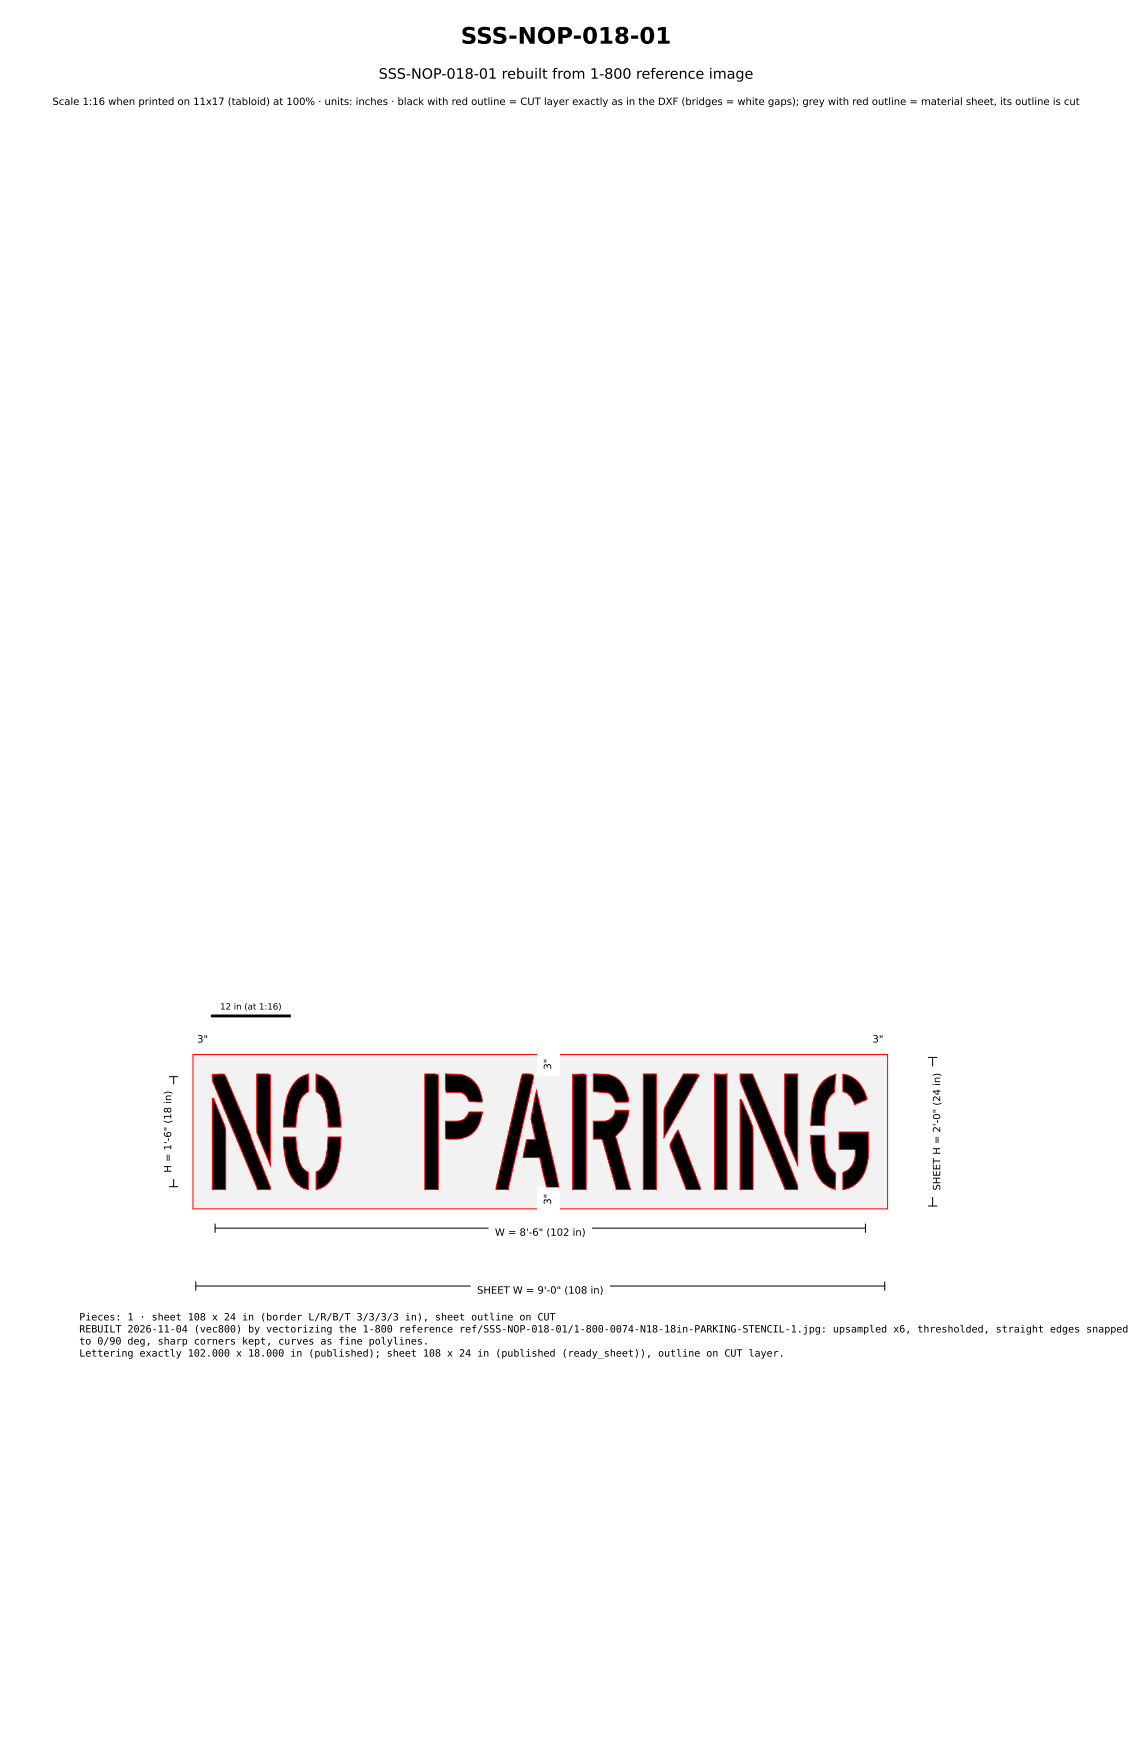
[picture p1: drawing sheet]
<svg xmlns="http://www.w3.org/2000/svg" width="279mm" height="432mm" viewBox="0 0 279 432" stroke-linecap="round" stroke-linejoin="round" font-family="sans-serif">
<defs><g id="words">
<text font-size="5.6" x="113.7" y="10.8">SSS-NOP-018-01</text>
<text font-size="3.5" x="93.5" y="19.4">SSS-NOP-018-01 rebuilt from 1-800 reference image</text>
<g font-size="2.5">
<text x="12.9" y="25.9">Scale 1:16 when printed on 11x17 (tabloid) at 100% · units: inches · black with red outline = CUT layer exactly as in the DXF (bridges = white gaps); grey with red outline = material sheet, its outline is cut</text>
<text x="48.7" y="257.4">3&quot;</text>
<text x="215.3" y="257.4">3&quot;</text>
<text x="136" y="264.1" transform="rotate(-90 136 264.1)">3&quot;</text>
<text x="42.3" y="289.5" transform="rotate(-90 42.3 289.5)">H = 1'-6&quot; (18 in)</text>
<text x="232.1" y="293.9" transform="rotate(-90 232.1 293.9)">SHEET H = 2'-0&quot; (24 in)</text>
<text x="136" y="297.4" transform="rotate(-90 136 297.4)">3&quot;</text>
<text x="122.2" y="305.1">W = 8'-6&quot; (102 in)</text>
<text x="117.7" y="319.4">SHEET W = 9'-0&quot; (108 in)</text>
<text x="19.6" y="326">Pieces: 1 · sheet 108 x 24 in (border L/R/B/T 3/3/3/3 in), sheet outline on CUT</text>
<text x="19.6" y="329">REBUILT 2026-11-04 (vec800) by vectorizing the 1-800 reference ref/SSS-NOP-018-01/1-800-0074-N18-18in-PARKING-STENCIL-1.jpg: upsampled x6, thresholded, straight edges snapped</text>
<text x="19.6" y="331.9">to 0/90 deg, sharp corners kept, curves as fine polylines.</text>
<text x="19.6" y="334.9">Lettering exactly 102.000 x 18.000 in (published); sheet 108 x 24 in (published (ready_sheet)), outline on CUT layer.</text>
</g>
<text font-size="2.1" x="54.3" y="249.2">12 in (at 1:16)</text>
</g></defs>
<path d="M47.6 260.3h171.5v38.1h-171.5z" fill="#f2f2f2" stroke="#f00" stroke-width=".25"/>
<g fill="#000" stroke="#f00" stroke-width=".25">
<path d="M52.4 271.2h.3l3 7.6v14.9h-3.3zM63.4 265.1l2.7 .1 .6 .2v22.3l-3.3-8zM72.8 267.2a6.2 6.2 0 0 1 3.3-2.1v4.4l-1.6 1.4a9.3 9.3 0 0 0-1.3 5.1l-.2 2.3h-3a20.9 20.9 0 0 1 2-10zM78 265.2a6.8 6.8 0 0 1 4.8 4.5 26.9 26.9 0 0 1 1.4 8.6h-3.2a18.5 18.5 0 0 0-1.2-7.1l-.8-1-1-.7zM104.9 265.1h2.3l1 .3v28.3h-3.3zM109.9 265.1l3.7 .2a6 6 0 0 1 4.8 3.8l.5 1.8 .1 .9-.1 .3-3.1-.1-.5-1a2.47 2.47 0 0 0-2-1.3h-3.2l-.2-1.1zM129 265.1l2.2 .1 .5 .7-6.2 27.8h-3.1l6.2-27.6zM141.3 265.3l2.4-.1 1 .2v28.3h-3.4zM146.4 265.1l3.3 .2a5.8 5.8 0 0 1 4.9 4.2l.5 1.9v.5l-.2 .2h-2.9l-1.1-1.7-.8-.6-3.7-.3zM158.8 265.2h3.2v28.5h-3.2zM168.7 265.1l3.2 .1 .6 .3-8.6 15.3v-6.3l.1-.9zM176.4 265.1l1.9 .2 1.1-.2v28.6h-3z"/>
<path d="M182.7 271.4l.5 .5a26.8 26.8 0 0 1 2.6 6.7l.1 15.1h-3.2zM193.7 265.2h3.2v22.5l-3.1-7.4-.1-.7zM202.8 267.3a7.1 7.1 0 0 1 3.5-2.1l-.3 4.4a6.1 6.1 0 0 0-2.4 4.9l-.2 3.4h-3.3a19.1 19.1 0 0 1 1.3-8.2zM208 265.3a5.8 5.8 0 0 1 5.2 3.9l.8 2.2-3.1 1.3a4.1 4.1 0 0 0-2.9-3.2zM52.4 265.3l2.6-.1 .6 .4 6.2 14.6 4.9 12.8v.7h-3.2l-11.1-26.8zM70 280.7h3a18.9 18.9 0 0 0 1.4 7.2l.9 1 .8 .5v4.3a6.5 6.5 0 0 1-4.9-4.8 25.1 25.1 0 0 1-1.2-8.2zM81 280.7h3.2a22 22 0 0 1-2 9.7 6 6 0 0 1-4.2 3.3v-4.4a3.6 3.6 0 0 0 2.2-2.6l.6-3.2zM109.9 276.8h2.9a2.98 2.98 0 0 0 3-2.3h3.3a6.8 6.8 0 0 1-5.1 6.6l-1.1 .1-2.9-.1zM132.4 269.3l5.7 24.4h-3.1l-1.8-7.9h-4.1l.9-4.4h2.2l-1.1-5.3zM146.4 276.8h2.6a2.9 2.9 0 0 0 2.8-2.7h3.3a8.2 8.2 0 0 1-3.2 6.5l3.7 13.1h-3.5l-3.4-12.3-.2-.2h-2.1zM167.4 279l5.3 13.8 .1 .9h-3.4l-3.9-10.2-.1-.7 .2-.7zM182.7 265.1h3l6.5 15.6 4.7 12v1h-3.1l-10.8-26.1-.3-.9z"/>
<path d="M200.1 280.3h3.3a14.7 14.7 0 0 0 .9 7l.8 1.2 1.1 1.1-.1 4a7.1 7.1 0 0 1-5-5.1l-.6-2.1zM207.1 279.5h7.2v6a8.9 8.9 0 0 1-4.6 7.8l-1.6 .4v-4.2a5.1 5.1 0 0 0 3-5.5l-.3-.2h-3.7z"/>
</g>
<path d="M52.4 250.8h19" fill="none" stroke="#000" stroke-width=".71"/>
<g fill="none" stroke="#000" stroke-width=".25">
<path d="M48.3 258h3.4M48.3 256.9v2.1M51.7 256.9v2.1M215 258h3.4M215 256.9v2.1M218.4 256.9v2.1M41.8 265.8h2.1M42.9 265.8v27.2M133.1 261.1h2.1M133.1 264.4h2.1M134.1 261.1v3.3M229.1 261.1h2.1"/>
<path d="M230.2 261.1v36.6M41.8 293h2.1M133.1 294.4h2.1M133.1 297.7h2.1M134.1 294.4v3.3M229.1 297.7h2.1M48.3 317.5h170.1M48.3 316.4v2.2M53.1 303.2h160.5M53.1 302.2v2.1M213.6 302.2v2.1M218.4 316.4v2.2"/>
</g>
<g fill="#fff" stroke="#fff" stroke-width=".35">
<path d="M116.3 316.1h34.1v5.3h-34.1z"/>
<path d="M228.8 263.5h5.3v31.8h-5.3z"/>
<path d="M47.2 254.1h5.6v5.3h-5.6z"/>
<path d="M213.9 254.1h5.6v5.3h-5.6z"/>
<path d="M132.7 293.3h5.3v5.5h-5.3z"/>
<path d="M132.7 260h5.3v5.5h-5.3z"/>
<path d="M120.8 301.8h25.1v5.3h-25.1z"/>
<path d="M39 267.9h5.3v23h-5.3z"/>
</g>
<use href="#words"/>
</svg>
